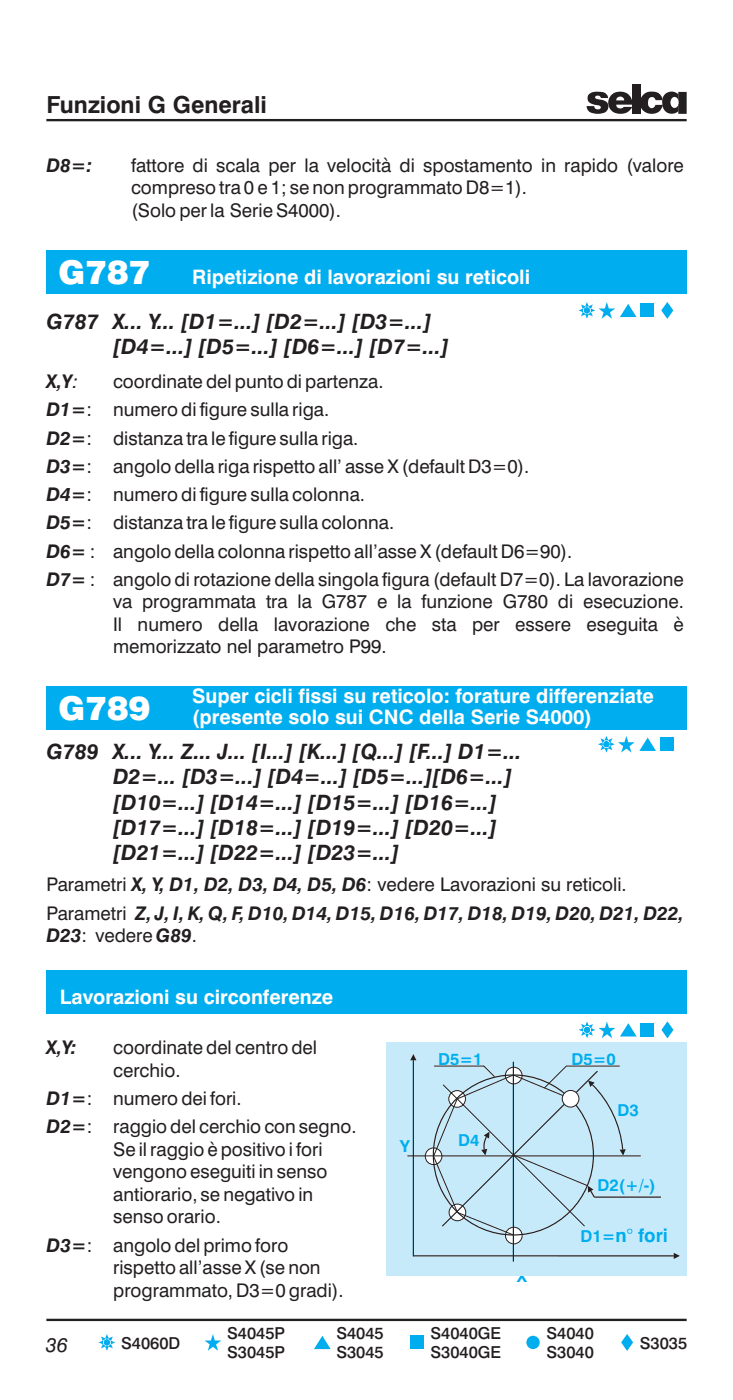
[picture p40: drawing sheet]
<svg xmlns="http://www.w3.org/2000/svg" width="110mm" height="210mm" viewBox="0 0 110 210" stroke-linecap="round" stroke-linejoin="round" font-family="sans-serif">
<defs><g id="words">
<g font-size="4.9" fill="#fff">
<text x="8.8" y="41.2">G71</text>
<text x="12.8" y="41.2">26</text>
<text x="8.8" y="42.7">G787</text>
<text x="8.9" y="46.7">G78</text>
<text x="12.8" y="42.7">26</text>
<text x="8.8" y="108">G789</text>
<text x="12.8" y="108">26</text>
</g>
<text font-size="3.5" fill="#231f20" x="7" y="17">Funzioni G Generali</text>
<g font-size="3.2" fill="#231f20">
<text x="7" y="49.3">G787 X... Y... [D1=...] [D2=...] [D3=...]</text>
<text x="17" y="53.1">[D4=...] [D5=...] [D6=...] [D7=...]</text>
<text x="7" y="113.8">G789 X... Y... Z... J... [I...] [K...] [Q...] [F...] D1=...</text>
<text x="17" y="117.6">D2=... [D3=...] [D4=...] [D5=...][D6=...]</text>
<text x="17" y="121.5">[D10=...] [D14=...] [D15=...] [D16=...]</text>
<text x="17" y="125.3">[D17=...] [D18=...] [D19=...] [D20=...]</text>
<text x="17" y="129.1">[D21=...] [D22=...] [D23=...]</text>
</g>
<g font-size="3" fill="#fff">
<text x="24" y="46.6">Circular pocket milling (roughing cycle)</text>
<text x="28.8" y="42.6">Ripetizione di lavorazioni su reticoli</text>
<text x="28.8" y="105.5">Super cicli fissi su reticolo: forature differenziate</text>
<text x="28.8" y="108.6">(presente solo sui CNC della Serie S4000)</text>
<text x="9" y="150.6">Lavorazioni su circonferenze</text>
</g>
<text font-size="3" fill="#231f20" x="6.9" y="202.9">36</text>
<g font-size="2.8" fill="#231f20">
<text x="7" y="25.7">D8=:</text>
<text x="19.7" y="25.7">fattore di scala per la velocità di spostamento in rapido (valore</text>
<text x="19.7" y="29.1">compresotra0e1;senonprogrammatoD8=1).</text>
<text x="19.7" y="32.5">(Soloperla SerieS4000).</text>
<text x="7" y="58.2">X,Y:</text>
<text x="17" y="58.2">coordinatedelpuntodipartenza.</text>
<text x="7" y="62.5">D1=:</text>
<text x="17" y="62.5">numerodifiguresullariga.</text>
<text x="7" y="66.7">D2=:</text>
<text x="7" y="70.9">D3=:</text>
<text x="17" y="66.7">distanzatralefiguresullariga.</text>
<text x="17" y="70.9">angolodellarigarispettoall’asseX(defaultD3=0).</text>
<text x="7" y="75.2">D4=:</text>
<text x="17" y="75.2">numerodifiguresullacolonna.</text>
<text x="7" y="79.4">D5=:</text>
<text x="7" y="83.7">D6= :</text>
<text x="17" y="79.4">distanzatralefiguresullacolonna.</text>
<text x="17" y="83.7">angolodellacolonnarispettoall’asseX(defaultD6=90).</text>
<text x="7" y="87.9">D7= :</text>
<text x="17" y="87.9">angolo di rotazione della singola figura (default D7=0). La lavorazione</text>
<text x="17" y="91.3">va programmata tra la G787 e la funzione G780 di esecuzione.</text>
<text x="17" y="94.7">Il</text>
<text x="20.6" y="94.7">numero</text>
<text x="32.7" y="94.7">della</text>
<text x="41.1" y="94.7">lavorazione</text>
<text x="57.8" y="94.7">che</text>
<text x="64.7" y="94.7">sta</text>
<text x="70.8" y="94.7">per</text>
<text x="77.3" y="94.7">essere</text>
<text x="88" y="94.7">eseguita</text>
<text x="101" y="94.7">è</text>
<text x="17" y="98">memorizzato nel parametro P99.</text>
<text x="7" y="133.7">Parametri X, Y, D1, D2, D3, D4, D5, D6: vedere Lavorazioni su reticoli.</text>
<text x="7" y="138">Parametri Z,J,I,K,Q,F,D10,D14,D15,D16,D17,D18,D19,D20,D21,D22,</text>
<text x="7" y="141.4">D23: vedereG89.</text>
<text x="7" y="158.2">X,Y:</text>
<text x="17" y="158.2">coordinatedelcentrodel</text>
<text x="17" y="161.5">cerchio.</text>
<text x="7" y="165.8">D1=:</text>
<text x="17" y="165.8">numerodeifori.</text>
<text x="7" y="170">D2=:</text>
<text x="17" y="170">raggiodelcerchioconsegno.</text>
<text x="17" y="173.4">Seilraggioèpositivoifori</text>
<text x="17" y="176.8">vengonoeseguitiinsenso</text>
<text x="17" y="180.2">antiorario,senegativoin</text>
<text x="17" y="183.6">sensoorario.</text>
<text x="7" y="187.8">D3=:</text>
<text x="17" y="187.8">angolodelprimoforo</text>
<text x="17" y="191.2">rispettoall’asseX(senon</text>
<text x="17" y="194.6">programmato,D3=0gradi).</text>
</g>
<g font-size="2.8" fill="#00aeef">
<text x="92.3" y="186.4">n fori</text>
<text x="94" y="186.4">°</text>
</g>
<g font-size="2.5" fill="#00aeef">
<text x="65.7" y="159.7">D5=1</text>
<text x="85.7" y="159.7">D5=0</text>
<text x="92.6" y="167.4">D3</text>
<text x="60" y="172.8">Y</text>
<text x="68.7" y="171.9">D4</text>
<text x="89.6" y="178.8">D2(+/-)</text>
<text x="87" y="186.4">D1=</text>
<text x="77.5" y="192.3">X</text>
</g>
<g font-size="2.5" fill="#231f20">
<text x="18.2" y="202.4">S4060D</text>
<text x="34.1" y="200.8">S4045P</text>
<text x="34.1" y="203.8">S3045P</text>
<text x="50.4" y="200.8">S4045</text>
<text x="50.4" y="203.8">S3045</text>
<text x="64.5" y="200.8">S4040GE</text>
<text x="64.5" y="203.8">S3040GE</text>
<text x="81.9" y="200.8">S4040</text>
<text x="81.9" y="203.8">S3040</text>
<text x="95.9" y="202.4">S3035</text>
</g>
</g></defs>
<path d="M7 198h96" fill="none" stroke="#231f20" stroke-width=".35"/>
<g fill="#00aeef">
<path d="M94 200.1l.9 1.3-.9 1.3-.9-1.3z" fill-rule="evenodd"/>
<path d="M48.3 200.4l1.3 2h-2.5z" fill-rule="evenodd"/>
<path d="M15.1 200.5l2.2 .9-2.2 .9 .9-2.1 .9 2.1-2.1-.9 2.1-.9-.9 2.2z" fill-rule="evenodd"/>
<circle cx="79.9" cy="201.4" r="1"/>
</g>
<g fill="#00aeef">
<path d="M30.7 201.1h.9l.3-.9 .3 .9h1l-.8 .6 .3 1-.8-.6-.8 .6 .3-1z"/>
<path d="M61.5 200.4h2v2h-2z"/>
</g>
<path d="M7 18h96" fill="none" stroke="#231f20" stroke-width=".35"/>
<path d="M94.8 12.7h1.2v4.4h-1.2z" fill="#231f20"/>
<g fill="#231f20">
<path d="M91.6 14.4a1.73 1.73 0 0 0-.1 2.1 1.73 1.73 0 0 0 2.1 .5 1.81 1.81 0 0 0 1.2-1h-1.3a.62 .62 0 0 1-.7 .3 .62 .62 0 0 1-.4-.6h2.4a1.84 1.84 0 0 0-1.1-1.9 1.84 1.84 0 0 0-2.1 .6zM92.5 14.7a.6 .6 0 0 1 .6-.2 .6 .6 0 0 1 .5 .6h-1.2z" fill-rule="evenodd"/>
<path d="M88.3 14.2a2.37 2.37 0 0 1 2.7 0l.2 .5h-1.1l-.1-.1a.46 .46 0 0 0-.8 0l.3 .3a1.63 1.63 0 0 1 1.7 .8 1.13 1.13 0 0 1-1.2 1.4 1.76 1.76 0 0 1-2-.8v-.4h1.1a.55 .55 0 0 0 .3 .5 .55 .55 0 0 0 .6-.1l.1-.2-.2-.2-1-.2a.92 .92 0 0 1-.6-1.5z" fill-rule="evenodd"/>
<path d="M96.4 14.3a1.81 1.81 0 0 1 2.9 .4v.3h-1a.58 .58 0 0 0-.7-.4 .58 .58 0 0 0-.4 .7 .66 .66 0 0 0 .7 .9l.4-.5h1.1a1.72 1.72 0 0 1-2.5 1.2 1.72 1.72 0 0 1-.5-2.6z" fill-rule="evenodd"/>
<path d="M101.7 13.8h1.3v3.3h-1.3z" fill-rule="evenodd"/>
<path d="M99.7 14.1a1.46 1.46 0 0 1 2 .1v.9a.62 .62 0 0 0-.8-.5 .62 .62 0 0 0-.4 .8 .62 .62 0 0 0 .5 .8 .62 .62 0 0 0 .7-.5v1a1.48 1.48 0 0 1-1.7 .2 1.48 1.48 0 0 1-.7-1.6v-.5z" fill-rule="evenodd"/>
</g>
<g fill="#00aeef">
<path d="M7 37.5h96v6.5h-96z"/>
<path d="M89.7 46.3h1l.3-1 .3 1h.9l-.7 .6 .3 .9-.8-.6-.8 .6 .3-.9z"/>
<path d="M96 45.6h2v2h-2z"/>
<path d="M7 145.5h96v6.5h-96z"/>
<path d="M89.8 154.2h.9l.3-.9 .3 .9h1l-.8 .6 .3 1-.8-.6-.8 .6 .3-1z"/>
<path d="M96.1 153.5h2v2h-2z"/>
</g>
<g fill="#00aeef">
<path d="M87.1 45.7l2.2 .9-2.2 .9 .9-2.2 .9 2.2-2.1-.9 2.1-.9-.9 2.1z" fill-rule="evenodd"/>
<path d="M94.2 45.6l1.2 2h-2.5z" fill-rule="evenodd"/>
<path d="M100.1 45.3l.9 1.3-.9 1.2-.9-1.2z" fill-rule="evenodd"/>
<path d="M87.1 153.6l2.2 .9-2.2 .9 .9-2.1 .9 2.1-2.1-.9 2.1-.9-.9 2.2z" fill-rule="evenodd"/>
<path d="M94.2 153.5l1.3 2h-2.5z" fill-rule="evenodd"/>
<path d="M100.1 153.2l.9 1.3-.9 1.3-.9-1.3z" fill-rule="evenodd"/>
</g>
<path d="M58 156.4h45v35h-45z" fill="#c7eafb"/>
<path d="M62 159.1v29.4" fill="none" stroke="#231f20" stroke-width=".18"/>
<path d="M62 158.1l.4 1h-.9z" fill="#231f20"/>
<path d="M61.9 188.4h39.1" fill="none" stroke="#231f20" stroke-width=".18"/>
<path d="M101 188l.9 .4-.9 .5z" fill="#231f20"/>
<circle cx="77" cy="161.4" r="1.25" fill="#fff"/>
<circle cx="77" cy="161.4" r="1.25" fill="none" stroke="#231f20" stroke-width=".15"/>
<circle cx="77" cy="185.4" r="1.25" fill="#fff"/>
<circle cx="77" cy="185.4" r="1.25" fill="none" stroke="#231f20" stroke-width=".15"/>
<circle cx="65" cy="173.5" r="1.25" fill="#fff"/>
<circle cx="65" cy="173.5" r="1.25" fill="none" stroke="#231f20" stroke-width=".15"/>
<circle cx="68.5" cy="164.9" r="1.25" fill="#fff"/>
<g fill="none" stroke="#231f20" stroke-width=".15">
<path d="M61.1 173.4h35M66.4 162.7l21.2 21.3"/>
<circle cx="68.5" cy="164.9" r="1.25"/>
</g>
<path d="M77 159.3v30" fill="none" stroke="#231f20" stroke-width=".18"/>
<circle cx="68.6" cy="181.9" r="1.25" fill="#fff"/>
<g fill="none" stroke="#231f20" stroke-width=".15">
<path d="M85.6 164.8l-8.6-3.5-8.5 3.6-3.5 8.6 3.6 8.4 8.4 3.4"/>
<circle cx="68.6" cy="181.9" r="1.25"/>
</g>
<g fill="none" stroke="#231f20" stroke-width=".18">
<path d="M72.9 170.6l-.3 .7v1.1M89.6 160.7l-23.3 23.3"/>
<circle cx="77" cy="173.3" r="12"/>
</g>
<g fill="#231f20">
<path d="M72.2 172.5l.9-.1-.3 .9z"/>
<path d="M72.5 170.3l.9-.5-.1 1z"/>
</g>
<path d="M77.1 173.3l11 4.6" fill="none" stroke="#231f20" stroke-width=".15"/>
<path d="M88.8 162.7a15.8 15.8 0 0 1 4.6 9.8" fill="none" stroke="#231f20" stroke-width=".18"/>
<g fill="#231f20">
<path d="M88.2 162.1l1 .3-.7 .7z"/>
<path d="M92.9 172.5l.9-.1-.4 1z"/>
</g>
<path d="M92.9 159.9h-8l-3.3 3.3" fill="none" stroke="#231f20" stroke-width=".15"/>
<path d="M88.6 178.7l.5 .9" fill="none" stroke="#231f20" stroke-width=".18"/>
<path d="M88.1 177.9l.9 .6-.8 .4z" fill="#231f20"/>
<path d="M89.1 179.6h10" fill="none" stroke="#231f20" stroke-width=".18"/>
<path d="M65.1 159.9h7.5l1.6 1.6" fill="none" stroke="#231f20" stroke-width=".15"/>
<circle cx="85.6" cy="164.8" r="1.25" fill="#fff"/>
<circle cx="85.6" cy="164.8" r="1.25" fill="none" stroke="#231f20" stroke-width=".15"/>
<g fill="#00aeef">
<path d="M7 103h96v6.5h-96z"/>
<path d="M92.7 111.4h.9l.3-1 .3 1h1l-.8 .6 .3 .9-.8-.6-.8 .6 .3-.9z"/>
<path d="M99 110.7h2v2h-2z"/>
</g>
<g fill="#00aeef">
<path d="M90 110.8l2.2 .9-2.2 .8 .9-2.1 .9 2.1-2.1-.8 2.1-.9-.9 2.1z" fill-rule="evenodd"/>
<path d="M97.1 110.7l1.3 2h-2.5z" fill-rule="evenodd"/>
</g>
<use href="#words"/>
</svg>
